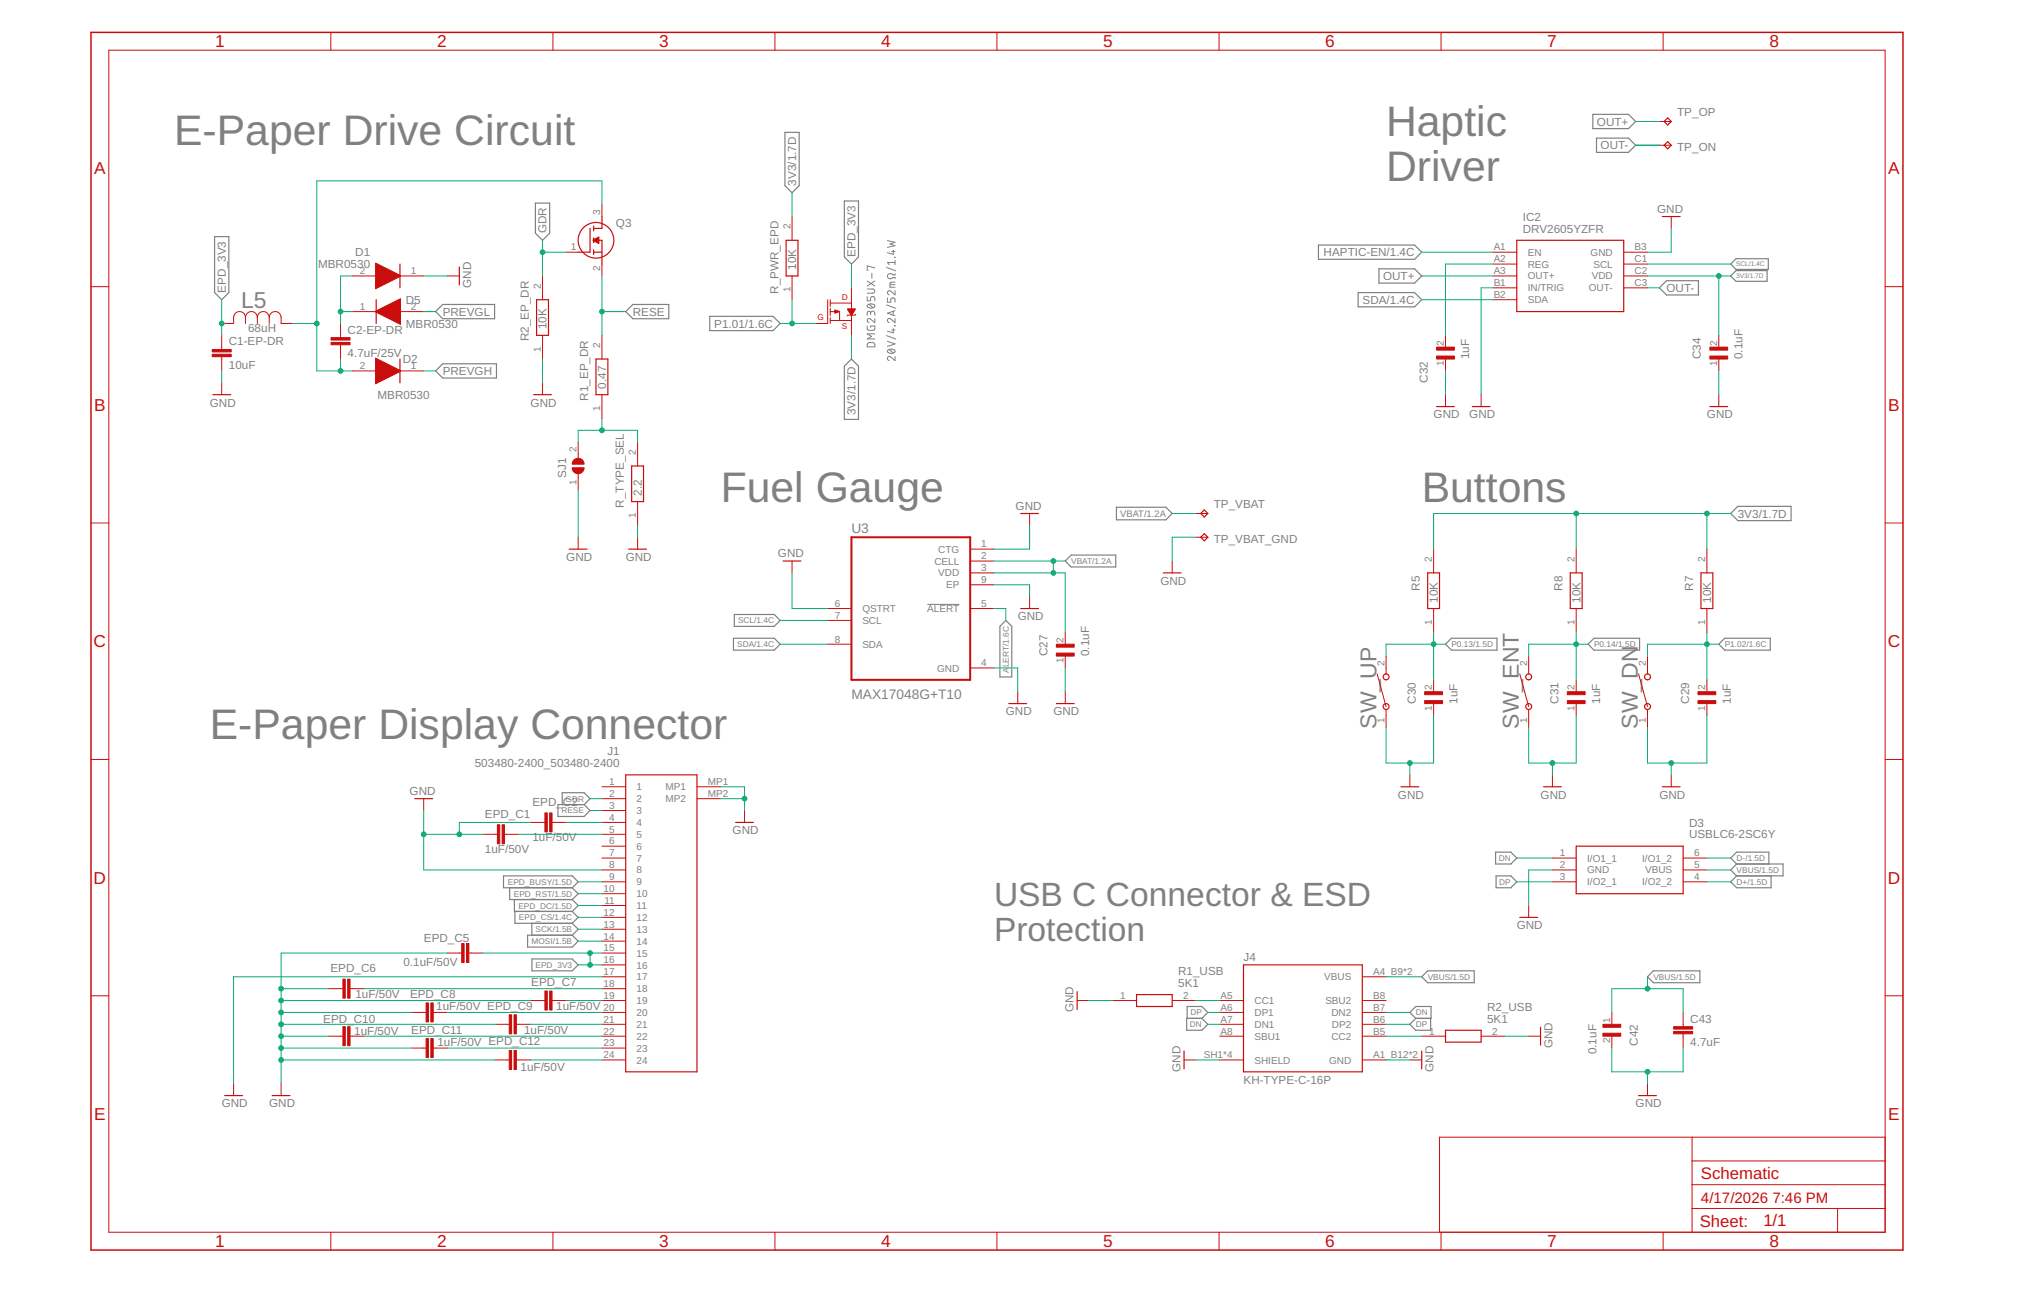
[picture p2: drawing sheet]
<svg xmlns="http://www.w3.org/2000/svg" width="432mm" height="279mm" viewBox="0 0 432 279" stroke-linecap="round" stroke-linejoin="round" font-family="sans-serif">
<defs><g id="words">
<g font-size="9.1" fill="#808080">
<text x="296.3" y="29">Haptic</text>
<text x="37.2" y="31">E-Paper Drive Circuit</text>
<text x="296.3" y="38.7">Driver</text>
<text x="154.1" y="107.2">Fuel Gauge</text>
<text x="303.9" y="107.2">Buttons</text>
<text x="44.8" y="158">E-Paper Display Connector</text>
</g>
<g font-size="7.2" fill="#808080">
<text x="212.5" y="193.6">USB C Connector &amp; ESD</text>
<text x="212.5" y="201.2">Protection</text>
</g>
<g font-size="4.9" fill="#808080">
<text x="51.6" y="65.8">L5</text>
<text x="294.2" y="155.8" transform="rotate(-90 294.2 155.8)">SW_UP</text>
<text x="324.7" y="155.8" transform="rotate(-90 324.7 155.8)">SW_ENT</text>
<text x="350.1" y="155.8" transform="rotate(-90 350.1 155.8)">SW_DN</text>
</g>
<g font-size="3.7" fill="#c90d0c">
<text x="46" y="10.1">1</text>
<text x="93.4" y="10.1">2</text>
<text x="140.9" y="10.1">3</text>
<text x="188.4" y="10.1">4</text>
<text x="235.8" y="10.1">5</text>
<text x="283.3" y="10.1">6</text>
<text x="330.8" y="10.1">7</text>
<text x="378.2" y="10.1">8</text>
<text x="20.1" y="37.3">A</text>
<text x="403.6" y="37.3">A</text>
<text x="20.1" y="87.8">B</text>
<text x="403.6" y="87.8">B</text>
<text x="20" y="138.4">C</text>
<text x="403.5" y="138.4">C</text>
<text x="20" y="188.9">D</text>
<text x="403.5" y="188.9">D</text>
<text x="20.1" y="239.4">E</text>
<text x="403.6" y="239.4">E</text>
<text x="46" y="266.6">1</text>
<text x="93.4" y="266.6">2</text>
<text x="140.9" y="266.6">3</text>
<text x="188.4" y="266.6">4</text>
<text x="235.8" y="266.6">5</text>
<text x="283.3" y="266.6">6</text>
<text x="330.8" y="266.6">7</text>
<text x="378.2" y="266.6">8</text>
</g>
<g font-size="3.6" fill="#c90d0c">
<text x="363.6" y="252">Schematic</text>
<text x="363.3" y="262.3">Sheet:</text>
<text x="376.9" y="262.1">1/1</text>
</g>
<g font-size="3.2" fill="#c90d0c">
<text x="363.6" y="257.1">4/17/2026</text>
<text x="378.9" y="257.1">7:46 PM</text>
</g>
<g font-size="2.9" fill="#808080">
<text x="182" y="113.9">U3</text>
<text x="182" y="149.3">MAX17048G+T10</text>
</g>
<g font-size="2.5" fill="#808080">
<text x="341.4" y="26.9">OUT+</text>
<text x="358.5" y="24.7">TP_OP</text>
<text x="342.1" y="31.9">OUT-</text>
<text x="358.5" y="32.3">TP_ON</text>
<text x="170.2" y="39.7" transform="rotate(-90 170.2 39.7)">3V3/1.7D</text>
<text x="325.5" y="47.2">IC2</text>
<text x="354.2" y="45.5">GND</text>
<text x="116.9" y="49.8" transform="rotate(-90 116.9 49.8)">GDR</text>
<text x="131.7" y="48.4">Q3</text>
<text x="325.5" y="49.7">DRV2605YZFR</text>
<text x="68" y="57.3">MBR0530</text>
<text x="75.9" y="54.8">D1</text>
<text x="170.2" y="57.7" transform="rotate(-90 170.2 57.7)">10K</text>
<text x="182.9" y="54.9" transform="rotate(-90 182.9 54.9)">EPD_3V3</text>
<text x="282.9" y="54.8">HAPTIC-EN/1.4C</text>
<text x="295.7" y="59.9">OUT+</text>
<text x="48.3" y="62.5" transform="rotate(-90 48.3 62.5)">EPD_3V3</text>
<text x="86.8" y="65">D5</text>
<text x="100.7" y="61.5" transform="rotate(-90 100.7 61.5)">GND</text>
<text x="166.4" y="62.8" transform="rotate(-90 166.4 62.8)">R_PWR_EPD</text>
<text x="291.3" y="65">SDA/1.4C</text>
<text x="356.2" y="62.4">OUT-</text>
<text x="53" y="70.9">68uH</text>
<text x="74.3" y="71.3">C2-EP-DR</text>
<text x="86.8" y="70">MBR0530</text>
<text x="94.6" y="67.5">PREVGL</text>
<text x="116.9" y="70.4" transform="rotate(-90 116.9 70.4)">10K</text>
<text x="135.3" y="67.5">RESE</text>
<text x="152.7" y="70">P1.01/1.6C</text>
<text x="48.9" y="73.8">C1-EP-DR</text>
<text x="74.3" y="76.4">4.7uF/25V</text>
<text x="86.1" y="77.6">D2</text>
<text x="113" y="73" transform="rotate(-90 113 73)">R2_EP_DR</text>
<text x="314.1" y="76.8" transform="rotate(-90 314.1 76.8)">1uF</text>
<text x="363.6" y="76.8" transform="rotate(-90 363.6 76.8)">C34</text>
<text x="372.5" y="76.8" transform="rotate(-90 372.5 76.8)">0.1uF</text>
<text x="48.9" y="78.9">10uF</text>
<text x="94.6" y="80.2">PREVGH</text>
<text x="129.6" y="83.1" transform="rotate(-90 129.6 83.1)">0.47</text>
<text x="305.2" y="81.8" transform="rotate(-90 305.2 81.8)">C32</text>
<text x="44.8" y="86.9">GND</text>
<text x="80.7" y="85.3">MBR0530</text>
<text x="113.4" y="86.9">GND</text>
<text x="125.7" y="85.6" transform="rotate(-90 125.7 85.6)">R1_EP_DR</text>
<text x="182.9" y="88.7" transform="rotate(-90 182.9 88.7)">3V3/1.7D</text>
<text x="306.5" y="89.5">GND</text>
<text x="314.1" y="89.5">GND</text>
<text x="364.9" y="89.5">GND</text>
<text x="121" y="102.2" transform="rotate(-90 121 102.2)">SJ1</text>
<text x="137.2" y="106" transform="rotate(-90 137.2 106)">2.2</text>
<text x="133.4" y="108.5" transform="rotate(-90 133.4 108.5)">R_TYPE_SEL</text>
<text x="217.1" y="109">GND</text>
<text x="259.5" y="108.5">TP_VBAT</text>
<text x="371.5" y="110.7">3V3/1.7D</text>
<text x="121" y="119.9">GND</text>
<text x="133.7" y="119.9">GND</text>
<text x="166.3" y="119.2">GND</text>
<text x="259.5" y="116.1">TP_VBAT_GND</text>
<text x="248" y="125">GND</text>
<text x="303.5" y="126.3" transform="rotate(-90 303.5 126.3)">R5</text>
<text x="307.3" y="128.8" transform="rotate(-90 307.3 128.8)">10K</text>
<text x="334" y="126.3" transform="rotate(-90 334 126.3)">R8</text>
<text x="337.8" y="128.8" transform="rotate(-90 337.8 128.8)">10K</text>
<text x="362" y="126.3" transform="rotate(-90 362 126.3)">R7</text>
<text x="365.8" y="128.8" transform="rotate(-90 365.8 128.8)">10K</text>
<text x="217.6" y="132.6">GND</text>
<text x="223.9" y="140.2" transform="rotate(-90 223.9 140.2)">C27</text>
<text x="232.8" y="140.2" transform="rotate(-90 232.8 140.2)">0.1uF</text>
<text x="215" y="152.9">GND</text>
<text x="225.2" y="152.9">GND</text>
<text x="302.6" y="150.4" transform="rotate(-90 302.6 150.4)">C30</text>
<text x="311.5" y="150.4" transform="rotate(-90 311.5 150.4)">1uF</text>
<text x="333.1" y="150.4" transform="rotate(-90 333.1 150.4)">C31</text>
<text x="342" y="150.4" transform="rotate(-90 342 150.4)">1uF</text>
<text x="361.1" y="150.4" transform="rotate(-90 361.1 150.4)">C29</text>
<text x="370" y="150.4" transform="rotate(-90 370 150.4)">1uF</text>
<text x="129.8" y="161.5">J1</text>
<text x="101.5" y="164">503480-2400_503480-2400</text>
<text x="87.6" y="170">GND</text>
<text x="113.8" y="172.2">EPD_C2</text>
<text x="298.8" y="170.7">GND</text>
<text x="329.3" y="170.7">GND</text>
<text x="354.7" y="170.7">GND</text>
<text x="103.6" y="174.8">EPD_C1</text>
<text x="113.8" y="179.9">1uF/50V</text>
<text x="156.6" y="178.3">GND</text>
<text x="361.1" y="179.2">USBLC6-2SC6Y</text>
<text x="361.1" y="176.7">D3</text>
<text x="103.6" y="182.4">1uF/50V</text>
<text x="90.6" y="201.5">EPD_C5</text>
<text x="324.2" y="198.7">GND</text>
<text x="70.6" y="207.8">EPD_C6</text>
<text x="86.2" y="206.5">0.1uF/50V</text>
<text x="251.8" y="208.4">R1_USB</text>
<text x="265.8" y="205.5">J4</text>
<text x="76" y="213.4">1uF/50V</text>
<text x="87.6" y="213.4">EPD_C8</text>
<text x="93.2" y="215.9">1uF/50V EPD_C9</text>
<text x="113.6" y="210.8">EPD_C7</text>
<text x="118.9" y="215.9">1uF/50V</text>
<text x="251.8" y="211">5K1</text>
<text x="69.1" y="218.7">EPD_C10</text>
<text x="75.7" y="221.3">1uF/50V</text>
<text x="87.9" y="221">EPD_C11</text>
<text x="112" y="221">1uF/50V</text>
<text x="229.5" y="216.4" transform="rotate(-90 229.5 216.4)">GND</text>
<text x="317.9" y="218.6">5K1</text>
<text x="317.9" y="216.1">R2_USB</text>
<text x="361.3" y="218.6">C43</text>
<text x="93.5" y="223.5">1uF/50V EPD_C12</text>
<text x="331.9" y="224.1" transform="rotate(-90 331.9 224.1)">GND</text>
<text x="341.2" y="225.4" transform="rotate(-90 341.2 225.4)">0.1uF</text>
<text x="350.1" y="223.6" transform="rotate(-90 350.1 223.6)">C42</text>
<text x="361.3" y="223.7">4.7uF</text>
<text x="111.3" y="228.9">1uF/50V</text>
<text x="252.4" y="229.1" transform="rotate(-90 252.4 229.1)">GND</text>
<text x="265.8" y="231.7">KH-TYPE-C-16P</text>
<text x="306.5" y="229.1" transform="rotate(-90 306.5 229.1)">GND</text>
<text x="47.4" y="236.8">GND</text>
<text x="57.5" y="236.8">GND</text>
<text x="349.6" y="236.8">GND</text>
</g>
<g font-size="2.1" fill="#808080">
<text x="128.3" y="45.9" transform="rotate(-90 128.3 45.9)">3</text>
<text x="122" y="53.5">1</text>
<text x="168.9" y="49" transform="rotate(-90 168.9 49)">2</text>
<text x="319.3" y="53.5">A1</text>
<text x="349.4" y="53.5">B3</text>
<text x="76.9" y="58.6">2</text>
<text x="87.8" y="58.6">1</text>
<text x="128.3" y="58" transform="rotate(-90 128.3 58)">2</text>
<text x="319.3" y="56.1">A2</text>
<text x="319.3" y="58.6">A3</text>
<text x="326.6" y="54.7">EN</text>
<text x="326.6" y="57.2">REG</text>
<text x="326.6" y="59.7">OUT+</text>
<text x="340" y="54.7">GND</text>
<text x="340.2" y="59.7">VDD</text>
<text x="340.6" y="57.2">SCL</text>
<text x="349.4" y="56.1">C1</text>
<text x="349.4" y="58.6">C2</text>
<text x="115.6" y="61.7" transform="rotate(-90 115.6 61.7)">2</text>
<text x="168.9" y="62.5" transform="rotate(-90 168.9 62.5)">1</text>
<text x="319.3" y="61.2">B1</text>
<text x="319.3" y="63.7">B2</text>
<text x="326.6" y="62.3">IN/TRIG</text>
<text x="326.6" y="64.8">SDA</text>
<text x="339.6" y="62.3">OUT-</text>
<text x="349.4" y="61.2">C3</text>
<text x="76.9" y="66.2">1</text>
<text x="87.8" y="66.2">2</text>
<text x="115.6" y="75.2" transform="rotate(-90 115.6 75.2)">1</text>
<text x="128.3" y="74.4" transform="rotate(-90 128.3 74.4)">2</text>
<text x="308.6" y="73.9" transform="rotate(-90 308.6 73.9)">2</text>
<text x="367.1" y="73.9" transform="rotate(-90 367.1 73.9)">2</text>
<text x="76.9" y="78.9">2</text>
<text x="87.8" y="78.9">1</text>
<text x="308.6" y="78.3" transform="rotate(-90 308.6 78.3)">1</text>
<text x="367.1" y="78.3" transform="rotate(-90 367.1 78.3)">1</text>
<text x="128.3" y="87.9" transform="rotate(-90 128.3 87.9)">1</text>
<text x="123.2" y="96.7" transform="rotate(-90 123.2 96.7)">2</text>
<text x="135.9" y="97.3" transform="rotate(-90 135.9 97.3)">2</text>
<text x="123.2" y="103.7" transform="rotate(-90 123.2 103.7)">1</text>
<text x="135.9" y="110.8" transform="rotate(-90 135.9 110.8)">1</text>
<text x="200.5" y="118.2">CTG</text>
<text x="209.7" y="117">1</text>
<text x="209.7" y="119.6">2</text>
<text x="199.7" y="120.7">CELL</text>
<text x="200.6" y="123.2">VDD</text>
<text x="202.2" y="125.8">EP</text>
<text x="209.7" y="122.1">3</text>
<text x="209.7" y="124.7">9</text>
<text x="306.1" y="120.1" transform="rotate(-90 306.1 120.1)">2</text>
<text x="336.6" y="120.1" transform="rotate(-90 336.6 120.1)">2</text>
<text x="364.5" y="120.1" transform="rotate(-90 364.5 120.1)">2</text>
<text x="178.5" y="129.7">6</text>
<text x="184.3" y="130.9">QSTRT</text>
<text x="198.2" y="130.9">ALERT</text>
<text x="209.7" y="129.7">5</text>
<text x="178.5" y="132.3">7</text>
<text x="178.5" y="137.4">8</text>
<text x="184.3" y="133.4">SCL</text>
<text x="227.4" y="137.4" transform="rotate(-90 227.4 137.4)">2</text>
<text x="306.1" y="133.6" transform="rotate(-90 306.1 133.6)">1</text>
<text x="336.6" y="133.6" transform="rotate(-90 336.6 133.6)">1</text>
<text x="364.5" y="133.6" transform="rotate(-90 364.5 133.6)">1</text>
<text x="184.3" y="138.5">SDA</text>
<text x="200.3" y="143.6">GND</text>
<text x="209.7" y="142.4">4</text>
<text x="227.4" y="141.8" transform="rotate(-90 227.4 141.8)">1</text>
<text x="295.9" y="142.4" transform="rotate(-90 295.9 142.4)">2</text>
<text x="326.4" y="142.4" transform="rotate(-90 326.4 142.4)">2</text>
<text x="351.8" y="142.4" transform="rotate(-90 351.8 142.4)">2</text>
<text x="306.1" y="147.5" transform="rotate(-90 306.1 147.5)">2</text>
<text x="336.6" y="147.5" transform="rotate(-90 336.6 147.5)">2</text>
<text x="364.5" y="147.5" transform="rotate(-90 364.5 147.5)">2</text>
<text x="295.9" y="154.5" transform="rotate(-90 295.9 154.5)">1</text>
<text x="306.1" y="151.9" transform="rotate(-90 306.1 151.9)">1</text>
<text x="326.4" y="154.5" transform="rotate(-90 326.4 154.5)">1</text>
<text x="336.6" y="151.9" transform="rotate(-90 336.6 151.9)">1</text>
<text x="351.8" y="154.5" transform="rotate(-90 351.8 154.5)">1</text>
<text x="364.5" y="151.9" transform="rotate(-90 364.5 151.9)">1</text>
<text x="130.2" y="167.8">1</text>
<text x="151.3" y="167.8">MP1</text>
<text x="130.2" y="170.4">2</text>
<text x="130.2" y="172.9">3</text>
<text x="136.1" y="168.9">1</text>
<text x="136.1" y="171.5">2</text>
<text x="142.3" y="168.9">MP1</text>
<text x="142.3" y="171.5">MP2</text>
<text x="151.3" y="170.4">MP2</text>
<text x="130.2" y="175.4">4</text>
<text x="130.2" y="178">5</text>
<text x="136.1" y="174">3</text>
<text x="136.1" y="176.6">4</text>
<text x="136.1" y="179.1">5</text>
<text x="130.2" y="180.5">6</text>
<text x="130.2" y="183.1">7</text>
<text x="130.2" y="185.6">8</text>
<text x="136.1" y="181.6">6</text>
<text x="136.1" y="184.2">7</text>
<text x="333.4" y="183.1">1</text>
<text x="333.4" y="185.6">2</text>
<text x="339.3" y="184.2">I/O1_1</text>
<text x="351" y="184.2">I/O1_2</text>
<text x="362.1" y="183.1">6</text>
<text x="362.1" y="185.6">5</text>
<text x="129" y="190.7">10</text>
<text x="130.2" y="188.1">9</text>
<text x="136.1" y="186.7">8</text>
<text x="136.1" y="189.3">9</text>
<text x="136.1" y="191.8">10</text>
<text x="333.4" y="188.1">3</text>
<text x="339.3" y="186.7">GND</text>
<text x="339.3" y="189.3">I/O2_1</text>
<text x="351" y="189.3">I/O2_2</text>
<text x="351.7" y="186.7">VBUS</text>
<text x="362.1" y="188.1">4</text>
<text x="129" y="195.8">12</text>
<text x="129.2" y="193.2">11</text>
<text x="136.1" y="194.3">11</text>
<text x="136.1" y="196.9">12</text>
<text x="129" y="198.3">13</text>
<text x="129" y="200.8">14</text>
<text x="129" y="203.4">15</text>
<text x="136.1" y="199.4">13</text>
<text x="136.1" y="202">14</text>
<text x="129" y="205.9">16</text>
<text x="129" y="208.5">17</text>
<text x="136.1" y="204.5">15</text>
<text x="136.1" y="207">16</text>
<text x="136.1" y="209.6">17</text>
<text x="283.1" y="209.6">VBUS</text>
<text x="293.6" y="208.5">A4_B9*2</text>
<text x="129" y="211">18</text>
<text x="129" y="213.5">19</text>
<text x="136.1" y="212.1">18</text>
<text x="136.1" y="214.7">19</text>
<text x="239.4" y="213.5">1</text>
<text x="252.9" y="213.5">2</text>
<text x="260.9" y="213.5">A5</text>
<text x="268.2" y="214.7">CC1</text>
<text x="283.3" y="214.7">SBU2</text>
<text x="293.6" y="213.5">B8</text>
<text x="129" y="216.1">20</text>
<text x="129" y="218.6">21</text>
<text x="129" y="221.2">22</text>
<text x="136.1" y="217.2">20</text>
<text x="136.1" y="219.7">21</text>
<text x="260.9" y="216.1">A6</text>
<text x="260.9" y="221.2">A8</text>
<text x="260.9" y="218.6">A7</text>
<text x="268.2" y="217.2">DP1</text>
<text x="268.2" y="219.7">DN1</text>
<text x="284.6" y="217.2">DN2</text>
<text x="284.7" y="219.7">DP2</text>
<text x="293.6" y="218.6">B6</text>
<text x="293.6" y="221.2">B5</text>
<text x="293.6" y="216.1">B7</text>
<text x="305.5" y="221.2">1</text>
<text x="319" y="221.2">2</text>
<text x="344.2" y="218.6" transform="rotate(-90 344.2 218.6)">1</text>
<text x="129" y="223.7">23</text>
<text x="129" y="226.2">24</text>
<text x="136.1" y="222.3">22</text>
<text x="136.1" y="224.8">23</text>
<text x="136.1" y="227.4">24</text>
<text x="257.3" y="226.2">SH1*4</text>
<text x="268.2" y="222.3">SBU1</text>
<text x="268.2" y="227.4">SHIELD</text>
<text x="284.1" y="227.4">GND</text>
<text x="284.6" y="222.3">CC2</text>
<text x="293.6" y="226.2">A1_B12*2</text>
<text x="344.2" y="223.1" transform="rotate(-90 344.2 223.1)">2</text>
</g>
<text font-size="2" fill="#808080" x="239.5" y="110.5">VBAT/1.2A</text>
<g font-size="1.8" fill="#c90d0c">
<text x="180" y="64.1">D</text>
<text x="174.8" y="68.4">G</text>
<text x="180" y="70.4">S</text>
</g>
<g font-size="1.8" fill="#808080">
<text x="229" y="120.6">VBAT/1.2A</text>
<text x="157.8" y="133.3">SCL/1.4C</text>
<text x="157.6" y="138.3">SDA/1.4C</text>
<text x="215.7" y="143.8" transform="rotate(-90 215.7 143.8)">A</text>
<text x="215.7" y="142.7" transform="rotate(-90 215.7 142.7)">LERT/1.6C</text>
<text x="310.3" y="138.3">P0.13/1.5D</text>
<text x="340.7" y="138.3">P0.14/1.5D</text>
<text x="368.7" y="138.3">P1.02/1.6C</text>
<text x="120" y="173.9">RESE</text>
<text x="120.9" y="171.4">GDR</text>
<text x="320.4" y="184.1">DN</text>
<text x="371.2" y="184.1">D-/1.5D</text>
<text x="108.6" y="189.1">EPD_BUSY/1.5D</text>
<text x="109.8" y="191.7">EPD_RST/1.5D</text>
<text x="320.5" y="189.1">DP</text>
<text x="371.2" y="186.6">VBUS/1.5D</text>
<text x="371.2" y="189.1">D+/1.5D</text>
<text x="110.8" y="194.2">EPD_DC/1.5D</text>
<text x="110.9" y="196.8">EPD_CS/1.4C</text>
<text x="113.6" y="201.8">MOSI/1.5B</text>
<text x="114.5" y="199.3">SCK/1.5B</text>
<text x="114.5" y="206.9">EPD_3V3</text>
<text x="305.2" y="209.5">VBUS/1.5D</text>
<text x="353.4" y="209.5">VBUS/1.5D</text>
<text x="254.3" y="219.6">DN</text>
<text x="254.5" y="217.1">DP</text>
<text x="302.6" y="219.6">DP</text>
<text x="302.6" y="217.1">DN</text>
</g>
<g font-size="1.4" fill="#808080">
<text x="371.1" y="59.5">3V3/1.7D</text>
<text x="371.1" y="57">SCL/1.4C</text>
</g>
</g></defs>
<g fill="none" stroke="#808080" stroke-width=".21">
<path d="M186.4 58.4v1.1M187 57.3l-1.6-.5v.9h.2M189.5 57.2l2 .7M189.7 51.4l1.6 .4-1.1 .4 1.1 .3-1.6 .4M190.6 53.8h.7M191 53.5v.9l-1.3-.4M191.2 55l.1 .1zM191.3 58.5v.3h-.4a.62 .62 0 0 0-1-.3 .62 .62 0 0 0 0 1 .62 .62 0 0 0 1-.2h.4v.3M191.3 55.7v.9M191.3 56.1h-1.6l.4 .5M185.4 69.7v.7l.2 .2h1l.4-.2v-.7h-.9v.3M185.4 63.4v.9h.7v-.5a.46 .46 0 0 1 .5-.4 .46 .46 0 0 1 .4 .4v.5"/>
<path d="M185.4 61.8h1.2a.44 .44 0 0 1 .4 .4 .44 .44 0 0 1-.4 .5h-1.2M185.4 60.1l1.6 1.1M185.5 65.2a1.04 1.04 0 0 1 1.5 .2 .95 .95 0 0 1-1.6 0zM185.5 73.4l1.2-.1 .3 .2v.6h-1.6zM185.7 65l.9 .8M186.1 67a.46 .46 0 0 1 .5-.5 .46 .46 0 0 1 .4 .5v.4M186.1 67.2v-.3a.36 .36 0 0 0-.4-.4 .36 .36 0 0 0-.3 .4v.5M187 68.1v.9l-.9-.8a.44 .44 0 0 0-.7 .2 .44 .44 0 0 0 .3 .6M187 71.4h-1.6l.9 .5-.9 .6h1.6M187 60.1l-1.6 1.1M189.5 71.8l2 .7M189.5 65.2l2 .7"/>
<path d="M189.7 63.7v.9h.7v-.5a.46 .46 0 0 1 .5-.4 .46 .46 0 0 1 .4 .4v.5M189.7 73l1.6 .5-1.6 .6M189.8 74.8a1.04 1.04 0 0 1 1.5 .3 .95 .95 0 0 1-1.6 0zM190.1 74.7l.9 .7M190.2 60.9h1.1M190.6 70.5h.7M190.9 66.5v.9M191 70.3v.9l-1.3-.4M191.2 69.6l.1 .1zM191.3 76.2v.9l-.9-.8a.44 .44 0 0 0-.7 .2 .44 .44 0 0 0 .4 .6M191.3 68.1v.9l-.9-.8a.45 .45 0 0 0-.7 .2 .45 .45 0 0 0 .4 .6M191.3 62.1v.9l-.9-.7a.44 .44 0 0 0-.7 .1 .44 .44 0 0 0 .4 .6"/>
<path d="M191.3 60.3h-.9l-.2 .3v.8h1.1M191.3 66.4l-1.6 .6 1.6 .5M198.2 129.2h6.9"/>
</g>
<g fill="none" stroke="#808080" stroke-width=".25">
<path d="M167.8 28.3h3v11.4l-1.5 1.5-1.5-1.5zM340.5 24.4h7.6l1.5 1.6-1.5 1.5h-7.6zM341.3 29.5h6.8l1.5 1.6-1.5 1.5h-6.8zM45.9 50.6h3v11.9l-1.5 1.6-1.5-1.6zM114.4 43.4h3.1v6.4l-1.5 1.6-1.6-1.6zM180.5 43h3v11.9l-1.5 1.6-1.5-1.6zM281.8 52.4h20.6l1.5 1.5-1.5 1.5h-20.6zM294.8 57.5h7.6l1.5 1.5-1.5 1.5h-7.6zM370 59l1.1-1.2h6.6v2.3h-6.6zM370 56.5l1.1-1.2h6.9v2.3h-6.9zM93.1 66.6l1.5-1.5h11.1v3h-11.1zM93.1 79.3l1.5-1.5h11.5v3h-11.5z"/>
<path d="M135.3 65.1h7.7v3h-7.7l-1.5-1.5zM151.7 67.6h13.5l1.6 1.6-1.6 1.5h-13.5zM182 76.8l1.5 1.5v11.4h-3v-11.4zM290.3 62.5h12.1l1.5 1.6-1.5 1.5h-12.1zM354.7 61.5l1.5-1.5h6.9v3.1h-6.9zM227.7 119.9l1.3-1.2h9.5v2.5h-9.5zM238.7 108.4h10.5l1.4 1.4-1.4 1.3h-10.5zM370 109.8l1.5-1.6h11.4v3.1h-11.4zM156.8 136.4h8.7l1.3 1.3-1.3 1.3h-8.7zM157 131.4h8.5l1.3 1.2-1.3 1.3h-8.5zM213.7 133.9l1.3-1.3 1.3 1.3v10.8h-2.6zM310.3 136.4h9.7v2.6h-9.7l-1.3-1.3z"/>
<path d="M340.7 136.4h9.8v2.6h-9.8l-1.2-1.3zM368.7 136.4h9.7v2.6h-9.7l-1.3-1.3zM119.3 172h5.6l1.2 1.3-1.2 1.2h-5.6zM120.2 172v-2.5h4.7l1.2 1.2-1.2 1.3M107.6 187.2h14.7l1.3 1.3-1.3 1.3h-14.7zM108.9 189.8v2.5h13.4M110 192.3v2.5h12.3M110.1 194.8v2.6h12.2M112.8 199.9h9.5l1.3 1.3-1.3 1.3h-9.5zM113.7 197.4v2.5M122.3 189.8l1.3 1.3-1.3 1.2M122.3 192.3l1.3 1.3-1.3 1.2"/>
<path d="M122.3 194.8l1.3 1.3-1.3 1.3M122.3 197.4l1.3 1.2-1.3 1.3M319.7 182.2h3.3l1.2 1.2-1.2 1.3h-3.3zM319.8 187.2h3.2l1.2 1.3-1.2 1.3h-3.2zM371.2 184.7h9.9v2.5h-9.9M371.2 187.2l-1.2 1.3 1.2 1.3h7.4v-2.6M371.2 184.7l-1.2-1.3 1.2-1.2h6.9v2.5M371.2 184.7l-1.2 1.3 1.2 1.2M113.7 205h8.6l1.3 1.3-1.3 1.2h-8.6zM253.7 217.7h3.2l1.3 1.3-1.3 1.2h-3.2zM253.8 217.7v-2.5h3.1l1.3 1.2-1.3 1.3M301.4 216.4l1.2-1.2h3.3v2.5h-3.3z"/>
<path d="M302.6 217.7l-1.2 1.3 1.2 1.2h3.2v-2.5M305.2 207.5h9.9v2.6h-9.9l-1.3-1.3zM353.4 207.5h10v2.6h-10l-1.2-1.3z"/>
</g>
<g fill="none" stroke="#c90d0c" stroke-width=".21">
<path d="M23.3 10.7h379.7v252.7h-379.7zM70.7 6.9v3.8M118.2 6.9v3.8M165.7 6.9v3.8M213.1 6.9v3.8M260.6 6.9v3.8M308 6.9v3.8M355.5 6.9v3.8M354.7 26h2.6M354.7 31.1h2.6M75.3 59h5.1M85.5 59h5.1"/>
<path d="M95.7 59h2.5M116 59v5.1M121.1 53.9h2.5M128.7 43.8v2.5M128.7 56.5v2.5M169.3 46.3v5.1M169.3 59v5.1M319.2 59h5M319.2 53.9h5M319.2 56.5h5M347.1 59h5.1M347.1 53.9h5.1"/>
<path d="M347.1 56.5h5.1M357.3 46.3v2.5M19.5 61.3h3.8M47.4 71.7v3M47.4 76.2v3.1M52.5 67.9a1.27 1.27 0 0 1 1.2-1.3 1.27 1.27 0 0 1 1.3 1.3M52.5 67.9a1.27 1.27 0 0 0-1.3-1.3 1.27 1.27 0 0 0-1.3 1.3v1.3h-2.5M52.5 67.9v1.3M55 67.9a1.27 1.27 0 0 1 1.3-1.3 1.27 1.27 0 0 1 1.3 1.3M55 67.9v1.3M57.6 67.9a1.27 1.27 0 0 1 1.2-1.3 1.27 1.27 0 0 1 1.3 1.3v1.3h2.5M57.6 67.9v1.3"/>
<path d="M72.8 69.2v3M72.8 73.7v3.1M75.3 66.6h5.1M75.3 79.3h5.1M85.5 66.6h5.1M85.5 79.3h5.1M116 71.7v5.1M128.7 71.7v5.1M176.9 64.1v5.1h-2.5M177.5 64.1v1.4M177.5 65.9v1.5M177.5 67.9v1.3"/>
<path d="M177.5 68.5h4.5M177.5 66.6h2v1.9M177.5 64.8h4.5M182 61.5v4.5M182 67.4v4.3M182.9 67.2l-.1 .2h-1.5l-.2 .1M309 71.7v2.5M309 76.8v2.5M319.2 61.5h5M319.2 64.1h5M347.1 61.5h5.1M367.4 71.7v2.5"/>
<path d="M367.4 76.8v2.5M403 61.3h3.8M47.4 81.8v2.6M116 81.8v2.6M123.6 94.5v3.5M128.7 84.4v5.1M136.3 94.5v5.1M309 84.4v2.5M316.6 84.4v2.5M367.4 84.4v2.5M19.5 111.8h3.8M123.6 101.3v3.4"/>
<path d="M123.6 114.9v2.5M136.3 107.2v5.1M136.3 114.9v2.5M169.3 119.9v2.6M207.4 117.4h5.1M207.4 119.9h5.1M220.1 109.8v2.5M250.6 119.9v2.6M255.7 109.8h2.5M255.7 114.9h2.5M306.5 117.4v5.1M336.9 117.4v5.1"/>
<path d="M364.9 117.4v5.1M403 111.8h3.8M176.9 130.1h5.1M176.9 132.6h5.1M176.9 137.7h5.1M207.4 130.1h5.1M207.4 122.5h5.1M207.4 125h5.1M220.1 127.6v2.5M227.7 135.2v2.5M306.5 130.1v5.1M336.9 130.1v5.1"/>
<path d="M364.9 130.1v5.1M207.4 142.8h5.1M217.6 147.9v2.5M227.7 140.3v2.5M227.7 147.9v2.5M294.4 144.1l1.9 6.9M296.3 140.3v3.8M296.3 151.7v3.8M306.5 145.3v2.6M306.5 150.4v2.6M324.9 144.1l1.9 6.9M326.8 140.3v3.8"/>
<path d="M326.8 151.7v3.8M336.9 145.3v2.6M336.9 150.4v2.6M350.3 144.1l1.9 6.9M352.2 140.3v3.8M352.2 151.7v3.8M364.9 145.3v2.6M364.9 150.4v2.6M19.5 162.3h3.8M90.6 170.7v2.6M103.3 178.4h3M107.8 178.4h3.1"/>
<path d="M113.4 175.8h3.1M118 175.8h3.1M128.7 168.2h5.1M128.7 170.7h5.1M128.7 173.3h5.1M128.7 175.8h5.1M128.7 178.4h5.1M149 168.2h5.1M149 170.7h5.1M159.2 173.3v2.5M301.4 165.7v2.5M331.9 165.7v2.5"/>
<path d="M357.3 165.7v2.5M403 162.3h3.8M128.7 183.4h5.1M128.7 186h5.1M128.7 188.5h5.1M128.7 180.9h5.1M128.7 191.1h5.1M128.7 193.6h5.1M128.7 196.1h5.1M128.7 198.6h5.1M326.8 193.6v2.5M331.9 183.4h5"/>
<path d="M331.9 186h5M331.9 188.5h5M359.8 183.4h5.1M359.8 186h5.1M359.8 188.5h5.1M19.5 212.9h3.8M70.3 211.3h3M74.8 211.3h3.1M88 216.4h3.1M92.6 216.4h3.1M95.7 203.7h3M100.2 203.7h3.1"/>
<path d="M105.8 219h3.1M110.4 219h3M113.4 213.9h3.1M118 213.9h3.1M128.7 216.4h5.1M128.7 213.9h5.1M128.7 219h5.1M128.7 208.8h5.1M128.7 201.2h5.1M128.7 203.7h5.1M128.7 206.3h5.1M128.7 211.3h5.1"/>
<path d="M230.3 213.9h2.5M237.9 213.9h5.1M250.6 213.9h5.1M260.7 216.4h5.1M260.7 213.9h5.1M260.7 219h5.1M291.2 216.4h5.1M291.2 213.9h5.1M291.2 219h5.1M291.2 208.8h5.1M344.6 216.4v2.6M359.8 216.4v3.1"/>
<path d="M403 212.9h3.8M49.9 231.7v2.5M60.1 231.7v2.5M70.3 221.5h3M74.8 221.5h3.1M88 224h3.1M92.6 224h3.1M105.8 226.6h3.1M110.4 226.6h3M128.7 221.5h5.1M128.7 226.6h5.1M128.7 224h5.1"/>
<path d="M253.1 226.6h2.6M260.7 221.5h5.1M260.7 226.6h5.1M291.2 221.5h5.1M291.2 226.6h5.1M301.4 226.6h2.5M303.9 221.5h5.1M316.6 221.5h5.1M326.8 221.5h2.5M344.6 221.5v2.5M352.2 231.7v2.5M359.8 221v3"/>
<path d="M361.7 258.3h41.3M361.7 243.1v20.3M361.7 253.3h41.3M361.7 248.2h41.3M392.8 258.3v5.1M403 243.1h-95.3v20.3M70.7 263.4v3.8M118.2 263.4v3.8M165.7 263.4v3.8M213.1 263.4v3.8M260.6 263.4v3.8M308 263.4v3.8"/>
<path d="M355.5 263.4v3.8"/>
</g>
<path d="M19.5 6.9h387.3v260.3h-387.3z" fill="none" stroke="#c90d0c" stroke-width=".32"/>
<g fill="none" stroke="#c90d0c" stroke-width=".25">
<path d="M356.5 25.2l.8 .8-.8 .7-.8-.7zM356.5 30.3l.8 .8-.8 .7-.8-.7zM85.5 56.5v5M98.2 57.1v3.8M126.1 48.8v5.1h-2.5M126.9 51.4h1.8v5.1M126.9 53.9h1.8M126.9 48.3v1M126.9 50.9v1M126.9 53.4v1M128.7 46.3v2.5h-1.8M168 51.4h2.6v7.6h-2.6z"/>
<path d="M324.2 51.4h22.9v15.2h-22.9zM355.3 46.3h3.9M80.4 64.1v5.1M85.5 76.8v5M114.7 64.1h2.5v7.6h-2.5zM127.4 76.8h2.5v7.6h-2.5zM45.5 84.4h3.8M114.1 84.4h3.8M135 99.6h2.6v7.6h-2.6zM307.1 86.9h3.8M314.7 86.9h3.8M365.5 86.9h3.8"/>
<path d="M121.7 117.4h3.8M134.4 117.4h3.8M167.4 119.9h3.8M218.2 109.8h3.8M257.4 109l.8 .8-.8 .7-.7-.7zM257.4 114.1l.8 .8-.8 .7-.7-.7zM218.2 130.1h3.8M248.7 122.5h3.8M305.2 122.5h2.5v7.6h-2.5zM335.7 122.5h2.5v7.6h-2.5zM363.6 122.5h2.5v7.6h-2.5zM215.6 150.4h3.9"/>
<path d="M225.8 150.4h3.8M88.7 170.7h3.8M133.8 165.7h15.2v63.4h-15.2zM157.2 175.8h3.9M299.5 168.2h3.8M329.9 168.2h3.9M355.3 168.2h3.9M324.9 196.1h3.8M336.9 180.9h22.9v10.2h-22.9zM230.3 212v3.8M243 212.6h7.6v2.6h-7.6zM265.8 206.3h25.4v22.8h-25.4z"/>
<path d="M329.3 219.6v3.8M48 234.2h3.8M58.2 234.2h3.8M253.1 224.7v3.8M303.9 224.7v3.8M309 220.2h7.6v2.6h-7.6zM350.3 234.2h3.8"/>
<circle cx="127.4" cy="51.4" r="3.8"/>
<circle cx="296.3" cy="151" r=".63"/>
<circle cx="296.3" cy="144.7" r=".64"/>
<circle cx="326.8" cy="151" r=".63"/>
<circle cx="326.8" cy="144.7" r=".64"/>
<circle cx="352.2" cy="151" r=".63"/>
<circle cx="352.2" cy="144.7" r=".64"/>
</g>
<g fill="#c90d0c" stroke="#c90d0c" stroke-width=".21">
<path d="M126.8 51.3l1.2-.6v1.4l-1.2-.7z" fill-rule="evenodd"/>
<path d="M122.7 98.3a1.27 1.27 0 0 1 1.4-.2 1.27 1.27 0 0 1 .8 1.1h-2.6l.1-.4z" fill-rule="evenodd"/>
<path d="M122.3 100h2.6a1.27 1.27 0 0 1-1.3 1.3 1.27 1.27 0 0 1-1.3-1.3z" fill-rule="evenodd"/>
<path d="M181.2 66l1.7 .1-.9 1.4z" fill-rule="evenodd"/>
<path d="M178.4 66.2l1 .5-1 .3z" fill-rule="evenodd"/>
<path d="M80.3 66.5l5.3-2.6v5.4l-5.3-2.6z" fill-rule="evenodd"/>
<path d="M80.3 56.2l5.3 2.7v.2l-5.3 2.6z" fill-rule="evenodd"/>
<path d="M80.3 76.6l5.3 2.6v.2l-5.3 2.6z" fill-rule="evenodd"/>
</g>
<g fill="#c90d0c" stroke="#c90d0c" stroke-width=".21">
<path d="M45.4 75.7h4v.5h-4z"/>
<path d="M45.4 74.7h4v.5h-4z"/>
<path d="M70.8 73.2h4v.5h-4z"/>
<path d="M70.8 72.2h4v.5h-4z"/>
<path d="M365.5 76.1h3.8v.7h-3.8z"/>
<path d="M365.5 74.2h3.8v.6h-3.8z"/>
<path d="M307.1 76.1h3.8v.7h-3.8z"/>
<path d="M307.1 74.2h3.8v.6h-3.8z"/>
<path d="M304.5 149.8h3.9v.6h-3.9z"/>
<path d="M304.5 147.9h3.9v.6h-3.9z"/>
<path d="M335 149.8h3.8v.6h-3.8z"/>
<path d="M335 147.9h3.8v.6h-3.8z"/>
<path d="M363 149.8h3.8v.6h-3.8z"/>
<path d="M363 147.9h3.8v.6h-3.8z"/>
<path d="M225.8 139.6h3.8v.7h-3.8z"/>
<path d="M225.8 137.7h3.8v.6h-3.8z"/>
<path d="M357.8 220.5h4v.5h-4z"/>
<path d="M357.8 219.5h4v.5h-4z"/>
<path d="M342.6 219h3.9v.6h-3.9z"/>
<path d="M342.6 220.9h3.9v.6h-3.9z"/>
<path d="M116.5 173.8h.5v4h-.5z"/>
<path d="M117.5 173.8h.5v4h-.5z"/>
<path d="M106.3 176.3h.5v4.1h-.5z"/>
<path d="M107.3 176.3h.5v4.1h-.5z"/>
<path d="M73.3 209.3h.5v4.1h-.5z"/>
<path d="M74.3 209.3h.5v4.1h-.5z"/>
<path d="M116.5 211.9h.5v4h-.5z"/>
<path d="M117.5 211.9h.5v4h-.5z"/>
<path d="M91.1 214.4h.5v4.1h-.5z"/>
<path d="M92.1 214.4h.5v4.1h-.5z"/>
<path d="M108.9 216.9h.5v4.1h-.5z"/>
<path d="M109.9 216.9h.5v4.1h-.5z"/>
<path d="M73.3 219.5h.5v4h-.5z"/>
<path d="M74.3 219.5h.5v4h-.5z"/>
<path d="M91.1 222h.5v4.1h-.5z"/>
<path d="M92.1 222h.5v4.1h-.5z"/>
<path d="M108.9 224.6h.5v4h-.5z"/>
<path d="M109.9 224.6h.5v4h-.5z"/>
<path d="M99.7 201.7h.5v4.1h-.5z"/>
<path d="M98.7 201.7h.5v4.1h-.5z"/>
</g>
<path d="M182 114.9h25.4v30.4h-25.4z" fill="none" stroke="#c90d0c" stroke-width=".42"/>
<g fill="none" stroke="#0dab76" stroke-width=".21">
<path d="M349.6 26h5.1M75.3 59h-2.5v10.2M90.6 59h5.1M116 51.4v7.6M116 53.9h5.1M128.7 43.8v-5.1h-61v40.6h7.6M128.7 59v12.7M169.3 41.2v5.1M182 56.5v5M303.9 59h15.3M303.9 53.9h15.3M319.2 56.5h-10.2v15.2"/>
<path d="M352.2 59h17.8M352.2 56.5h17.8M357.3 48.8v5.1h-5.1M367.4 59v12.7M47.4 64.1v7.6M47.4 79.3v2.5M62.6 69.2h5.1M72.8 76.8v2.5M72.8 66.6h2.5M90.6 66.6h2.5M90.6 79.3h2.5M116 76.8v5"/>
<path d="M128.7 66.6h5.1M166.8 69.2h7.6M169.3 64.1v5.1M182 71.7v5.1M303.9 64.1h15.3M309 79.3v5.1M319.2 61.5h-2.6v22.9M352.2 61.5h2.5M367.4 79.3v5.1M123.6 94.5v-2.5h12.7v2.5M128.7 89.5v2.5M123.6 104.7v10.2"/>
<path d="M136.3 112.3v2.6M212.5 119.9h15.2M220.1 112.3v5.1h-7.6M225.2 119.9v2.6M250.6 109.8h5.1M255.7 114.9h-5.1v5M336.9 109.8v7.6M364.9 109.8v7.6M370 109.8h-63.5v7.6M166.8 137.7h10.1M166.8 132.6h10.1M169.3 122.5v7.6h7.6"/>
<path d="M212.5 130.1h2.5v2.5M212.5 125h7.6v2.6M212.5 122.5h15.2v12.7M306.5 135.2v10.1M309 137.7h-12.7v2.6M336.9 135.2v10.1M339.5 137.7h-12.7v2.6M364.9 135.2v10.1M367.4 137.7h-15.2v2.6M212.5 142.8h5.1v5.1M227.7 142.8v5.1M306.5 153v10.1h-10.2v-7.6"/>
<path d="M336.9 153v10.1h-10.1v-7.6M364.9 153v10.1h-12.7v-7.6M90.6 173.3v12.7h38.1M90.6 178.4h12.7M110.9 178.4h17.8M113.4 175.8h-15.2v2.6M121.1 175.8h7.6M126.1 170.7h2.6M126.1 173.3h2.6M154.1 170.7h5.1M154.1 168.2h5.1v5.1M301.4 163.1v2.6"/>
<path d="M331.9 163.1v2.6M357.3 163.1v2.6M123.6 188.5h5.1M123.6 191.1h5.1M123.6 193.6h5.1M123.6 196.1h5.1M123.6 198.6h5.1M324.2 188.5h7.7M324.2 183.4h7.7M331.9 186h-5.1v7.6M364.9 186h5.1M364.9 188.5h5.1"/>
<path d="M364.9 183.4h5.1M60.1 213.9h53.3M60.1 211.3h10.2M60.1 216.4h27.9M60.1 219h45.7M77.9 211.3h50.8M95.7 203.7h-35.6v28M95.7 216.4h33M103.3 203.7h25.4M113.4 219h15.3M121.1 213.9h7.6M123.6 206.3h5.1"/>
<path d="M123.6 201.2h5.1M126.1 203.7v2.6M128.7 208.8h-78.8v22.9M232.8 213.9h5.1M255.7 213.9h5M258.2 216.4h2.5M258.2 219h2.5M296.3 216.4h5.1M296.3 219h5.1M296.3 208.8h7.6M344.6 216.4v-5.1h15.2v5.1M352.2 208.8v2.5"/>
<path d="M60.1 226.6h45.7M60.1 221.5h10.2M60.1 224h27.9M77.9 221.5h50.8M95.7 224h33M113.4 226.6h15.3M255.7 226.6h5M296.3 226.6h5.1M296.3 221.5h7.6M321.7 221.5h5.1M344.6 224v5.1h15.2v-5.1M352.2 229.1v2.6"/>
</g>
<g fill="#0dab76" stroke="#0dab76" stroke-width=".21">
<circle cx="301.4" cy="163.1" r=".51"/>
<circle cx="331.9" cy="163.1" r=".51"/>
<circle cx="357.3" cy="163.1" r=".51"/>
<circle cx="352.2" cy="229.1" r=".51"/>
<circle cx="159.2" cy="170.7" r=".51"/>
<circle cx="98.2" cy="178.4" r=".51"/>
<circle cx="90.6" cy="178.4" r=".51"/>
<circle cx="60.1" cy="211.3" r=".51"/>
<circle cx="60.1" cy="213.9" r=".51"/>
<circle cx="60.1" cy="216.4" r=".51"/>
<circle cx="60.1" cy="219" r=".51"/>
<circle cx="60.1" cy="221.5" r=".51"/>
<circle cx="60.1" cy="224" r=".51"/>
<circle cx="60.1" cy="226.6" r=".51"/>
<circle cx="72.8" cy="66.6" r=".51"/>
<circle cx="72.8" cy="79.3" r=".51"/>
<circle cx="67.7" cy="69.2" r=".51"/>
<circle cx="47.4" cy="69.2" r=".51"/>
<circle cx="126.1" cy="206.3" r=".51"/>
<circle cx="126.1" cy="203.7" r=".51"/>
<circle cx="128.7" cy="92" r=".51"/>
<circle cx="116" cy="53.9" r=".51"/>
<circle cx="128.7" cy="66.6" r=".51"/>
<circle cx="169.3" cy="69.2" r=".51"/>
<circle cx="367.4" cy="59" r=".51"/>
<circle cx="336.9" cy="109.8" r=".51"/>
<circle cx="364.9" cy="109.8" r=".51"/>
<circle cx="306.5" cy="137.7" r=".51"/>
<circle cx="336.9" cy="137.7" r=".51"/>
<circle cx="364.9" cy="137.7" r=".51"/>
<circle cx="225.2" cy="119.9" r=".51"/>
<circle cx="225.2" cy="122.5" r=".51"/>
<circle cx="352.2" cy="211.3" r=".51"/>
</g>
<path d="M349.6 31.1h5.1" fill="none" stroke="#0dab76" stroke-width=".32"/>
<use href="#words"/>
</svg>
